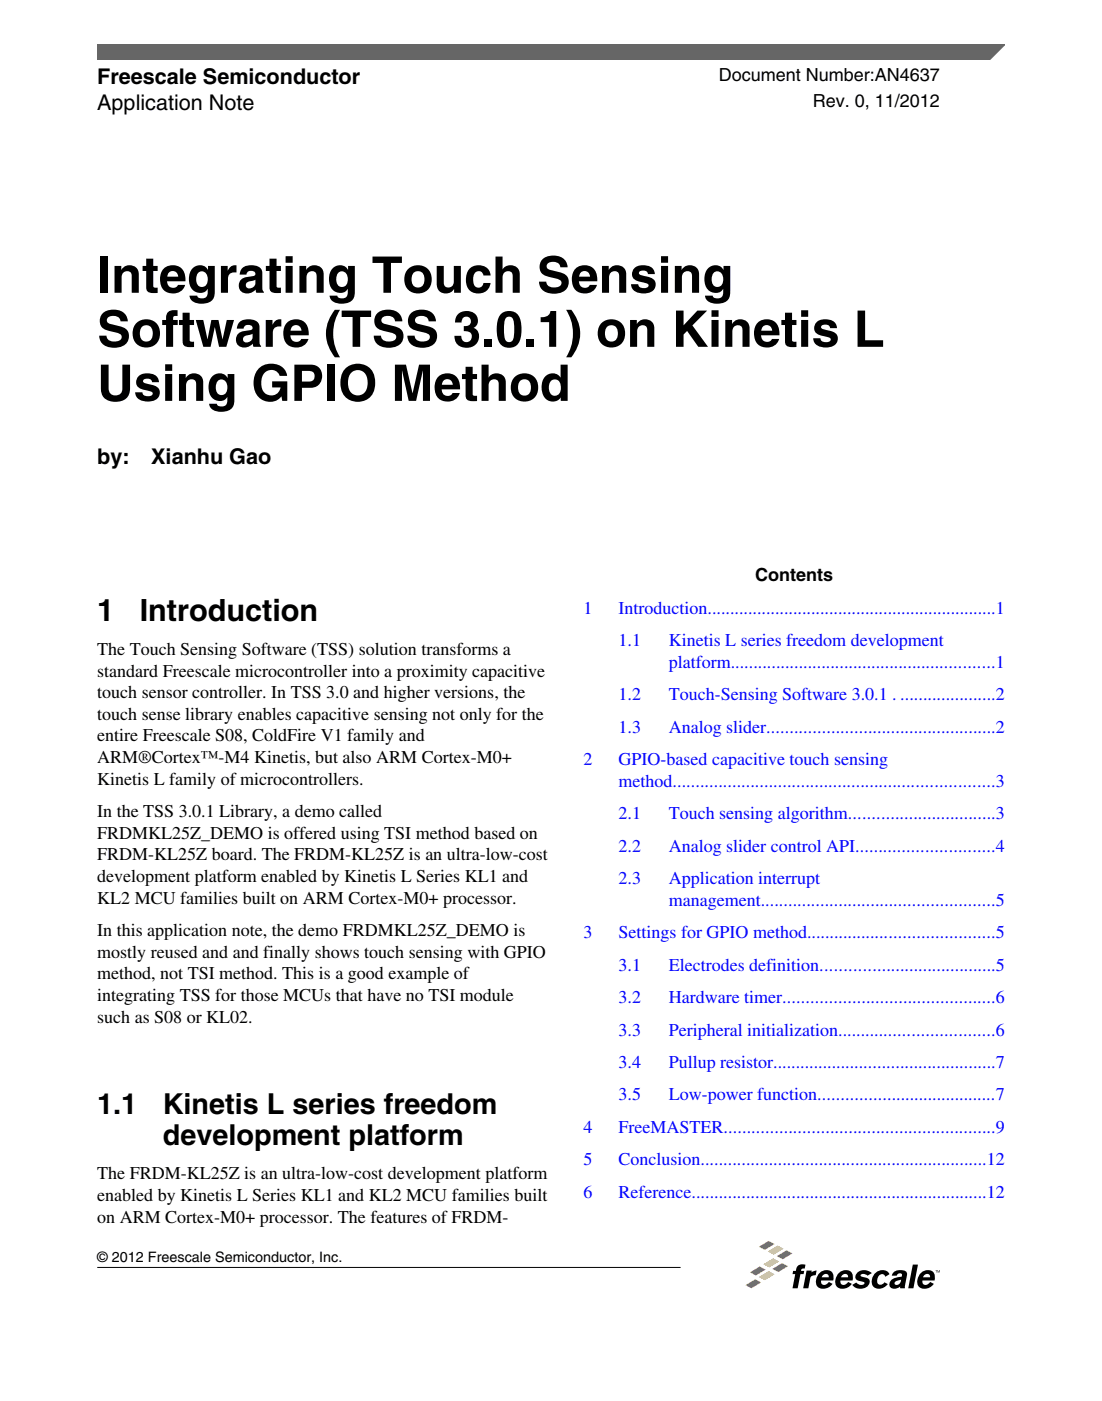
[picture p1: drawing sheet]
<svg xmlns="http://www.w3.org/2000/svg" width="216mm" height="274mm" viewBox="0 0 216 274" stroke-linecap="round" stroke-linejoin="round" font-family="sans-serif">
<defs><g id="words">
<g font-size="9.9">
<text x="19.1" y="57.3">Integrating Touch Sensing</text>
<text x="19.1" y="67.9">Software (TSS 3.0.1) on Kinetis L</text>
<text x="19.1" y="78.5">Using GPIO Method</text>
</g>
<g font-size="6">
<text x="19" y="121.6">1</text>
<text x="27.4" y="121.6">Introduction</text>
</g>
<g font-size="5.6">
<text x="19" y="218.2">1.1</text>
<text x="31.9" y="218.2">Kinetis L series freedom</text>
<text x="31.9" y="224.2">development platform</text>
</g>
<g font-size="4.2">
<text x="19" y="16.5">Freescale Semiconductor</text>
<text x="19.1" y="21.6">Application Note</text>
<text x="19" y="90.9">by:</text>
<text x="29.6" y="90.9">Xianhu Gao</text>
</g>
<g font-size="3.5">
<text x="140.8" y="15.9">Document Number:AN4637</text>
<text x="159.2" y="21">Rev. 0, 11/2012</text>
<text x="147.9" y="113.8">Contents</text>
<text x="19.1" y="128.3">The Touch Sensing Software (TSS) solution transforms a</text>
<text x="19.1" y="132.5">standard Freescale microcontroller into a proximity capacitive</text>
<text x="19.1" y="136.7">touch sensor controller. In TSS 3.0 and higher versions, the</text>
<text x="19.1" y="141">touch sense library enables capacitive sensing not only for the</text>
<text x="19.1" y="145.2">entire Freescale S08, ColdFire V1 family and</text>
<text x="19.1" y="149.4">ARM®Cortex™-M4 Kinetis, but also ARM Cortex-M0+</text>
<text x="19.1" y="153.7">Kinetis L family of microcontrollers.</text>
<text x="19.1" y="160">In the TSS 3.0.1 Library, a demo called</text>
<text x="19.1" y="164.2">FRDMKL25Z_DEMO is offered using TSI method based on</text>
<text x="19.1" y="168.5">FRDM-KL25Z board. The FRDM-KL25Z is an ultra-low-cost</text>
<text x="19.1" y="172.7">development platform enabled by Kinetis L Series KL1 and</text>
<text x="19.1" y="176.9">KL2 MCU families built on ARM Cortex-M0+ processor.</text>
<text x="19.1" y="183.3">In this application note, the demo FRDMKL25Z_DEMO is</text>
<text x="19.1" y="187.5">mostly reused and and finally shows touch sensing with GPIO</text>
<text x="19.1" y="191.8">method, not TSI method. This is a good example of</text>
<text x="19.1" y="196">integrating TSS for those MCUs that have no TSI module</text>
<text x="19.1" y="200.2">such as S08 or KL02.</text>
<text x="19.1" y="230.9">The FRDM-KL25Z is an ultra-low-cost development platform</text>
<text x="19.1" y="235.1">enabled by Kinetis L Series KL1 and KL2 MCU families built</text>
<text x="19.1" y="239.4">on ARM Cortex-M0+ processor. The features of FRDM-</text>
</g>
<g font-size="3.5" fill="#00f">
<text x="114.3" y="120.2">1</text>
<text x="121.2" y="120.2">Introduction................................................................1</text>
<text x="121.2" y="126.6">1.1</text>
<text x="131" y="126.6">Kinetis L series freedom development</text>
<text x="131" y="130.8">platform..........................................................1</text>
<text x="121.2" y="137.1">1.2</text>
<text x="131" y="137.1">Touch-Sensing Software 3.0.1 . .....................2</text>
<text x="121.2" y="143.5">1.3</text>
<text x="131" y="143.5">Analog slider..................................................2</text>
<text x="114.3" y="149.8">2</text>
<text x="121.2" y="149.8">GPIO-based capacitive touch sensing</text>
<text x="121.2" y="154.1">method......................................................................3</text>
<text x="121.2" y="160.4">2.1</text>
<text x="131" y="160.4">Touch sensing algorithm................................3</text>
<text x="121.2" y="166.8">2.2</text>
<text x="131" y="166.8">Analog slider control API..............................4</text>
<text x="121.2" y="173.1">2.3</text>
<text x="131" y="173.1">Application interrupt</text>
<text x="131" y="177.4">management...................................................5</text>
<text x="114.3" y="183.7">3</text>
<text x="121.2" y="183.7">Settings for GPIO method.........................................5</text>
<text x="121.2" y="190.1">3.1</text>
<text x="131" y="190.1">Electrodes definition......................................5</text>
<text x="121.2" y="196.4">3.2</text>
<text x="131" y="196.4">Hardware timer..............................................6</text>
<text x="121.2" y="202.8">3.3</text>
<text x="131" y="202.8">Peripheral initialization..................................6</text>
<text x="121.2" y="209.1">3.4</text>
<text x="131" y="209.1">Pullup resistor.................................................7</text>
<text x="121.2" y="215.5">3.5</text>
<text x="131" y="215.5">Low-power function.......................................7</text>
<text x="114.3" y="221.8">4</text>
<text x="121.2" y="221.8">FreeMASTER...........................................................9</text>
<text x="114.3" y="228.2">5</text>
<text x="121.2" y="228.2">Conclusion...............................................................12</text>
<text x="114.3" y="234.5">6</text>
<text x="121.2" y="234.5">Reference.................................................................12</text>
</g>
<text font-size="2.8" x="19.1" y="247.1">© 2012 Freescale Semiconductor, Inc.</text>
</g></defs>
<path d="M19 8.7h177.8l-5.6 3.1h-172.2z" fill="#666"/>
<path d="M19 11.8v-3.1h177.8l-3 3.1" fill="none" stroke="#666" stroke-width=".28"/>
<path d="M19 248.2h114.3" fill="none" stroke="#000" stroke-width=".2"/>
<path d="M183.2 248.7h.4h-.1v.5l-.1-.5zM183.7 248.7l.2 .4 .2-.4v.5v-.4l-.2 .4-.2-.4v.4z" fill="#000"/>
<path d="M148.7 244.1l1.9-1.1 1.1 .6-1.9 1.1z" fill="#e66a08"/>
<path d="M150.4 245l1.9-1.1 1.2 .6-1.9 1.2z" fill="#ffc20f"/>
<path d="M152.2 246l1.9-1.2 1.2 .6-1.9 1.2z" fill="#e66a08"/>
<path d="M149.6 247.5l1.9-1.1 1.1 .6-1.9 1.2z" fill="#ffc20f"/>
<g fill="#e66a08">
<path d="M151.3 248.5l1.9-1.2 1.2 .6-1.9 1.2z"/>
<path d="M146.9 249.1l1.9-1.1 1.2 .6-1.9 1.1z"/>
</g>
<path d="M148.7 250.1l1.9-1.2 1.2 .6-1.9 1.2z" fill="#ffc20f"/>
<path d="M146 251.6l2-1.1 1.1 .6-1.9 1.2z" fill="#e66a08"/>
<g fill="#000">
<path d="M156.4 247.8l.8-.2h.6l-.1 .8h-.3a.39 .39 0 0 0-.5 .4h.7l-.2 .7h-.6l-.5 2.7h-1l.5-2.7h-.5l.1-.7h.5l.2-.5zM158 248.8h1v.3l1-.3-.2 .9h-.1a.82 .82 0 0 0-.9 .5l-.4 2h-1zM168.1 249.1a2.18 2.18 0 0 1 2.7 .2l-.8 .5-.7-.3a.58 .58 0 0 0-.7 .2 1.28 1.28 0 0 0 1.1 .5l.4 .2a1.26 1.26 0 0 1-1.1 1.9h-.8a1.72 1.72 0 0 1-1.2-.7l.8-.5 .6 .5a.75 .75 0 0 0 1-.4l-.1-.2-.4-.1a1.11 1.11 0 0 1-1.3-1zM171.6 249.2a1.69 1.69 0 0 1 2.7 .3l-.9 .5-.1-.3a.89 .89 0 0 0-1-.1 .89 .89 0 0 0-.4 .9 .75 .75 0 0 0 .4 1 .75 .75 0 0 0 1-.4l.6 .3a1.93 1.93 0 0 1-2.8 .5 2.18 2.18 0 0 1 .5-2.7zM178.8 247.6h1l-.8 4.6h-1.1z"/>
<path d="M160.6 249.2a2.06 2.06 0 0 0-.2 2.9 2.14 2.14 0 0 0 2.7-.7l-.7-.4-.2 .3a.7 .7 0 0 1-.9 .2 .7 .7 0 0 1-.4-.8h2.4a1.49 1.49 0 0 0-.5-1.8 1.49 1.49 0 0 0-1.8 0zM161.3 249.6a.6 .6 0 0 1 .7-.1 .6 .6 0 0 1 .4 .6h-1.4z"/>
<path d="M164.4 249.2a2.06 2.06 0 0 0-.2 2.9 2.14 2.14 0 0 0 2.7-.7l-.7-.4-.3 .3a.7 .7 0 0 1-.8 .2 .7 .7 0 0 1-.4-.8h2.3a1.49 1.49 0 0 0-.4-1.8 1.49 1.49 0 0 0-1.8 0zM165.1 249.6a.6 .6 0 0 1 .7-.1 .6 .6 0 0 1 .3 .6h-1.3z"/>
<path d="M174.9 249.3a2.12 2.12 0 0 1 2.7-.3l.1 .7-.4 2.5h-.9v-.3a1.47 1.47 0 0 1-2 .1 1.36 1.36 0 0 1 1.3-1.9l1-.1v-.5a.61 .61 0 0 0-1 .3h-1zM175.4 251l-.1 .4a.83 .83 0 0 0 .9 0 .83 .83 0 0 0 .4-.8z"/>
<path d="M180.5 249.2a2.06 2.06 0 0 0-.3 2.9 2.14 2.14 0 0 0 2.8-.7l-.8-.4-.2 .3a.7 .7 0 0 1-.9 .2 .7 .7 0 0 1-.4-.8h2.4a1.49 1.49 0 0 0-.4-1.8 1.49 1.49 0 0 0-1.9 0zM181.2 249.6a.6 .6 0 0 1 .7-.1 .6 .6 0 0 1 .3 .6h-1.4z"/>
</g>
<use href="#words"/>
</svg>
